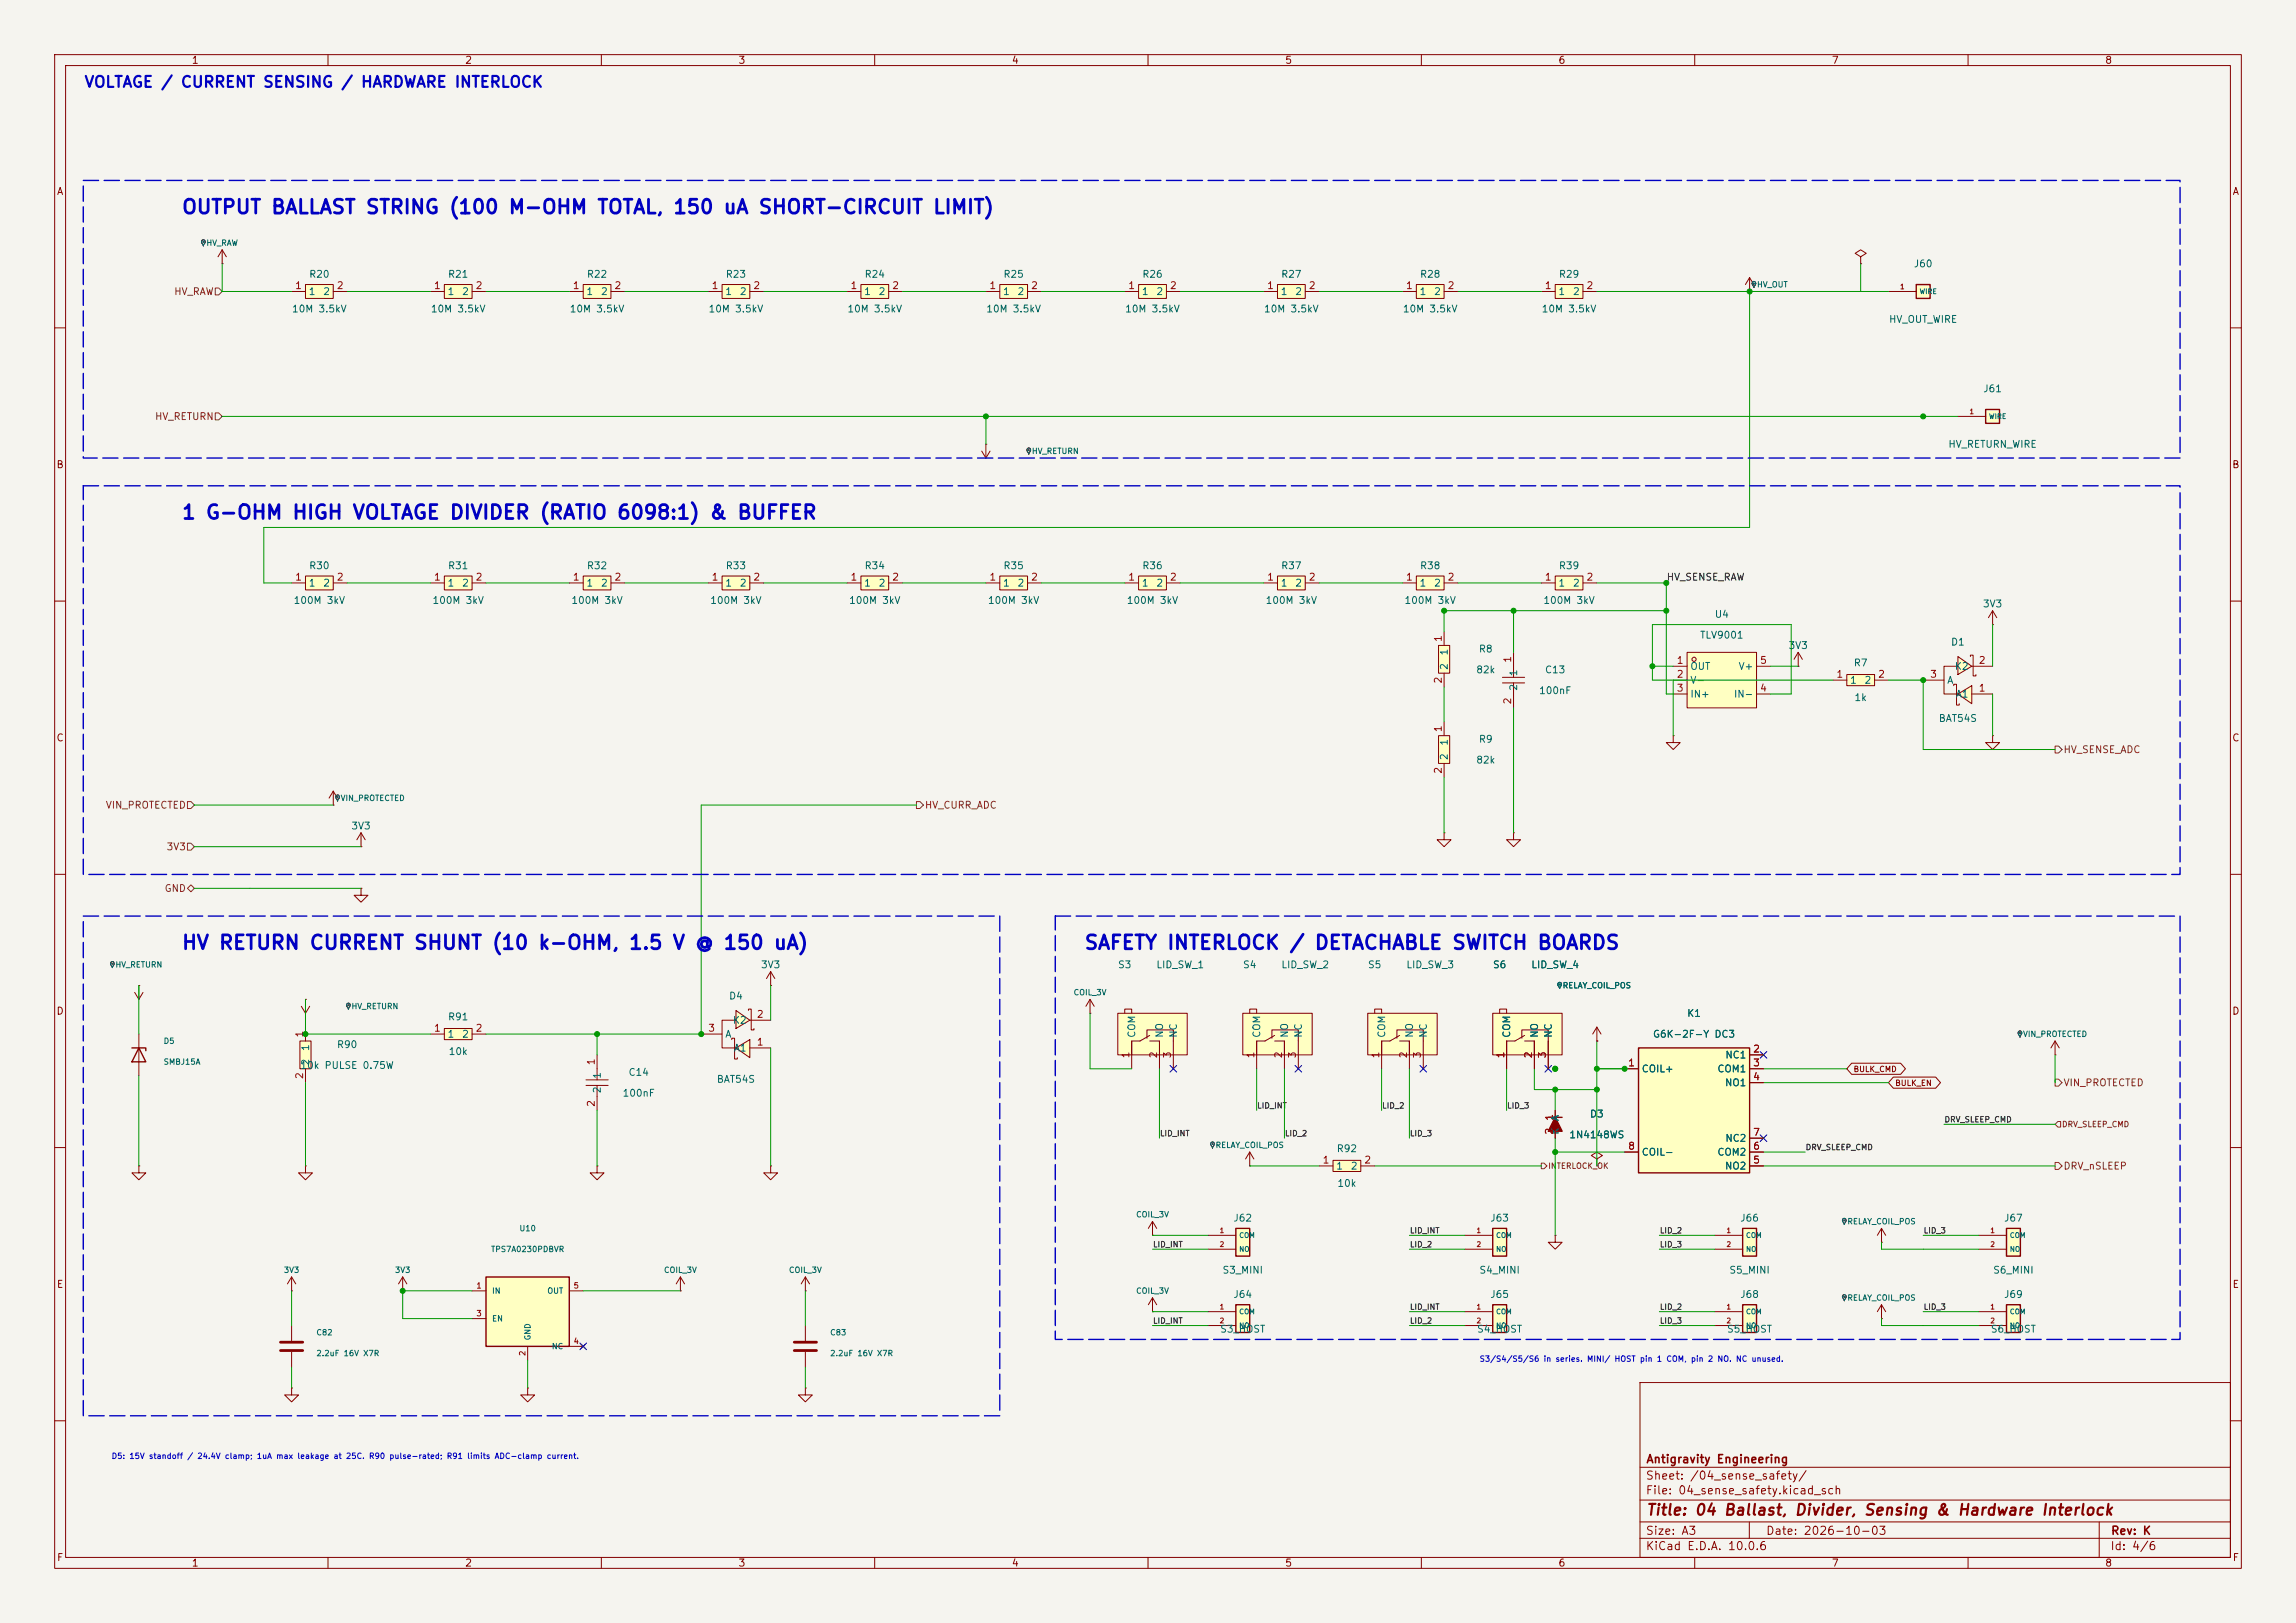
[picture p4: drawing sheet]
<svg xmlns="http://www.w3.org/2000/svg" width="420mm" height="297mm" viewBox="0 0 420 297" stroke-linecap="round" stroke-linejoin="round" font-family="sans-serif">
<defs><g id="words">
<g font-size="2.5" fill="#0000c2">
<text x="33.1" y="39.8">OUTPUT BALLAST STRING (100 M-OHM TOTAL, 150 uA SHORT-CIRCUIT LIMIT)</text>
<text x="33.1" y="95.6">1 G-OHM HIGH VOLTAGE DIVIDER (RATIO 6098:1) &amp; BUFFER</text>
<text x="33.1" y="174.4">HV RETURN CURRENT SHUNT (10 k-OHM, 1.5 V @ 150 uA)</text>
<text x="198.2" y="174.4">SAFETY INTERLOCK / DETACHABLE SWITCH BOARDS</text>
</g>
<text font-size="2" fill="#0000c2" x="15.3" y="16.5">VOLTAGE / CURRENT SENSING / HARDWARE INTERLOCK</text>
<text font-size="2" fill="#840000" x="301" y="277.8">Title: 04 Ballast, Divider, Sensing &amp; Hardware Interlock</text>
<g font-size="1.5" fill="#840000">
<text x="301" y="268.1">Antigravity Engineering</text>
<text x="300.9" y="273.8">File: 04_sense_safety.kicad_sch</text>
<text x="300.9" y="271.1">Sheet: /04_sense_safety/</text>
<text x="300.9" y="281.2">Size: A3</text>
<text x="322.9" y="281.2">Date: 2026-10-03</text>
<text x="386" y="281.2">Rev: K</text>
<text x="300.9" y="284">KiCad E.D.A. 10.0.6</text>
<text x="385.9" y="284">Id: 4/6</text>
</g>
<g font-size="1.3" fill="#840000">
<text x="35" y="12">1</text>
<text x="85" y="12">2</text>
<text x="135" y="12">3</text>
<text x="185" y="12">4</text>
<text x="235" y="12">5</text>
<text x="285" y="12">6</text>
<text x="335" y="12">7</text>
<text x="385" y="12">8</text>
<text x="10.3" y="36">A</text>
<text x="408.3" y="36">A</text>
<text x="10.2" y="86">B</text>
<text x="408.2" y="86">B</text>
<text x="10.2" y="136">C</text>
<text x="408.2" y="136">C</text>
<text x="10.2" y="186">D</text>
<text x="408.2" y="186">D</text>
<text x="10.3" y="236">E</text>
<text x="408.3" y="236">E</text>
<text x="10.3" y="286">F</text>
<text x="35" y="287">1</text>
<text x="85" y="287">2</text>
<text x="135" y="287">3</text>
<text x="185" y="287">4</text>
<text x="235" y="287">5</text>
<text x="285" y="287">6</text>
<text x="335" y="287">7</text>
<text x="385" y="287">8</text>
<text x="408.3" y="286">F</text>
</g>
<g font-size="1.3" fill="#a90000">
<text x="53.9" y="53.2">1</text>
<text x="61.5" y="53.2">2</text>
<text x="79.3" y="53.2">1</text>
<text x="86.9" y="53.2">2</text>
<text x="104.7" y="53.2">1</text>
<text x="112.3" y="53.2">2</text>
<text x="130.1" y="53.2">1</text>
<text x="137.7" y="53.2">2</text>
<text x="155.5" y="53.2">1</text>
<text x="163.1" y="53.2">2</text>
<text x="180.9" y="53.2">1</text>
<text x="188.5" y="53.2">2</text>
<text x="206.3" y="53.2">1</text>
<text x="213.9" y="53.2">2</text>
<text x="231.7" y="53.2">1</text>
<text x="239.3" y="53.2">2</text>
<text x="257.1" y="53.2">1</text>
<text x="264.7" y="53.2">2</text>
<text x="282.5" y="53.2">1</text>
<text x="290.1" y="53.2">2</text>
<text x="53.9" y="106.5">1</text>
<text x="61.5" y="106.5">2</text>
<text x="79.3" y="106.5">1</text>
<text x="86.9" y="106.5">2</text>
<text x="104.7" y="106.5">1</text>
<text x="112.3" y="106.5">2</text>
<text x="130.1" y="106.5">1</text>
<text x="137.7" y="106.5">2</text>
<text x="155.5" y="106.5">1</text>
<text x="163.1" y="106.5">2</text>
<text x="180.9" y="106.5">1</text>
<text x="188.5" y="106.5">2</text>
<text x="206.3" y="106.5">1</text>
<text x="213.9" y="106.5">2</text>
<text x="231.7" y="106.5">1</text>
<text x="239.3" y="106.5">2</text>
<text x="257.1" y="106.5">1</text>
<text x="264.7" y="106.5">2</text>
<text x="282.5" y="106.5">1</text>
<text x="290.1" y="106.5">2</text>
<text x="264" y="117.6" transform="rotate(-90 264 117.6)">1</text>
<text x="264" y="125.2" transform="rotate(-90 264 125.2)">2</text>
<text x="276.7" y="121.4" transform="rotate(-90 276.7 121.4)">1</text>
<text x="306.6" y="121.8">1</text>
<text x="306.6" y="124.3">2</text>
<text x="321.8" y="121.8">5</text>
<text x="335.8" y="124.3">1</text>
<text x="343.4" y="124.3">2</text>
<text x="353" y="124.3">3</text>
<text x="361.9" y="121.8">2</text>
<text x="276.7" y="129" transform="rotate(-90 276.7 129)">2</text>
<text x="306.6" y="126.9">3</text>
<text x="321.8" y="126.9">4</text>
<text x="361.9" y="126.9">1</text>
<text x="264" y="134.1" transform="rotate(-90 264 134.1)">1</text>
<text x="264" y="141.7" transform="rotate(-90 264 141.7)">2</text>
<text x="55.7" y="190" transform="rotate(-90 55.7 190)">1</text>
<text x="79.3" y="189.1">1</text>
<text x="86.9" y="189.1">2</text>
<text x="129.4" y="189.1">3</text>
<text x="138.3" y="191.6">1</text>
<text x="138.3" y="186.6">2</text>
<text x="55.7" y="197.6" transform="rotate(-90 55.7 197.6)">2</text>
<text x="109.1" y="195" transform="rotate(-90 109.1 195)">1</text>
<text x="206.9" y="193.8" transform="rotate(-90 206.9 193.8)">1</text>
<text x="212" y="193.8" transform="rotate(-90 212 193.8)">2</text>
<text x="214.5" y="193.8" transform="rotate(-90 214.5 193.8)">3</text>
<text x="229.7" y="193.8" transform="rotate(-90 229.7 193.8)">1</text>
<text x="234.8" y="193.8" transform="rotate(-90 234.8 193.8)">2</text>
<text x="237.4" y="193.8" transform="rotate(-90 237.4 193.8)">3</text>
<text x="252.6" y="193.8" transform="rotate(-90 252.6 193.8)">1</text>
<text x="257.7" y="193.8" transform="rotate(-90 257.7 193.8)">2</text>
<text x="260.2" y="193.8" transform="rotate(-90 260.2 193.8)">3</text>
<text x="275.5" y="193.8" transform="rotate(-90 275.5 193.8)">1</text>
<text x="280.5" y="193.8" transform="rotate(-90 280.5 193.8)">2</text>
<text x="283.1" y="193.8" transform="rotate(-90 283.1 193.8)">3</text>
<text x="297.7" y="195.4">1</text>
<text x="320.6" y="192.9">2</text>
<text x="320.6" y="195.4">3</text>
<text x="320.6" y="198">4</text>
<text x="109.1" y="202.7" transform="rotate(-90 109.1 202.7)">2</text>
<text x="284.3" y="207.7" transform="rotate(-90 284.3 207.7)">2</text>
<text x="284.3" y="205.2" transform="rotate(-90 284.3 205.2)">1</text>
<text x="320.6" y="208.1">7</text>
<text x="241.8" y="213.2">1</text>
<text x="249.5" y="213.2">2</text>
<text x="297.7" y="210.7">8</text>
<text x="320.6" y="213.2">5</text>
<text x="320.6" y="210.7">6</text>
</g>
<g font-size="1.3" fill="#006464">
<text x="56.4" y="51.1">R20</text>
<text x="81.8" y="51.1">R21</text>
<text x="107.2" y="51.1">R22</text>
<text x="132.6" y="51.1">R23</text>
<text x="158" y="51.1">R24</text>
<text x="183.4" y="51.1">R25</text>
<text x="208.8" y="51.1">R26</text>
<text x="234.2" y="51.1">R27</text>
<text x="259.6" y="51.1">R28</text>
<text x="285" y="51.1">R29</text>
<text x="350" y="49.2">J60</text>
<text x="53.3" y="57.5">10M 3.5kV</text>
<text x="56.4" y="54.3">1</text>
<text x="59" y="54.3">2</text>
<text x="78.7" y="57.5">10M 3.5kV</text>
<text x="81.8" y="54.3">1</text>
<text x="84.4" y="54.3">2</text>
<text x="104.1" y="57.5">10M 3.5kV</text>
<text x="107.2" y="54.3">1</text>
<text x="109.8" y="54.3">2</text>
<text x="129.5" y="57.5">10M 3.5kV</text>
<text x="132.6" y="54.3">1</text>
<text x="135.2" y="54.3">2</text>
<text x="154.9" y="57.5">10M 3.5kV</text>
<text x="158" y="54.3">1</text>
<text x="160.6" y="54.3">2</text>
<text x="180.3" y="57.5">10M 3.5kV</text>
<text x="183.4" y="54.3">1</text>
<text x="186" y="54.3">2</text>
<text x="205.7" y="57.5">10M 3.5kV</text>
<text x="208.8" y="54.3">1</text>
<text x="211.4" y="54.3">2</text>
<text x="231.1" y="57.5">10M 3.5kV</text>
<text x="234.2" y="54.3">1</text>
<text x="236.8" y="54.3">2</text>
<text x="256.5" y="57.5">10M 3.5kV</text>
<text x="259.6" y="54.3">1</text>
<text x="262.2" y="54.3">2</text>
<text x="281.9" y="57.5">10M 3.5kV</text>
<text x="285" y="54.3">1</text>
<text x="287.6" y="54.3">2</text>
<text x="345.4" y="59.4">HV_OUT_WIRE</text>
<text x="362.7" y="72.1">J61</text>
<text x="356.3" y="82.2">HV_RETURN_WIRE</text>
<text x="56.4" y="107.6">1</text>
<text x="56.4" y="104.5">R30</text>
<text x="59" y="107.6">2</text>
<text x="81.8" y="107.6">1</text>
<text x="81.8" y="104.5">R31</text>
<text x="84.4" y="107.6">2</text>
<text x="107.2" y="107.6">1</text>
<text x="107.2" y="104.5">R32</text>
<text x="109.8" y="107.6">2</text>
<text x="132.6" y="107.6">1</text>
<text x="132.6" y="104.5">R33</text>
<text x="135.2" y="107.6">2</text>
<text x="158" y="107.6">1</text>
<text x="158" y="104.5">R34</text>
<text x="160.6" y="107.6">2</text>
<text x="183.4" y="107.6">1</text>
<text x="183.4" y="104.5">R35</text>
<text x="186" y="107.6">2</text>
<text x="208.8" y="107.6">1</text>
<text x="208.8" y="104.5">R36</text>
<text x="211.4" y="107.6">2</text>
<text x="234.2" y="107.6">1</text>
<text x="234.2" y="104.5">R37</text>
<text x="236.8" y="107.6">2</text>
<text x="259.6" y="107.6">1</text>
<text x="259.6" y="104.5">R38</text>
<text x="262.2" y="107.6">2</text>
<text x="285" y="107.6">1</text>
<text x="285" y="104.5">R39</text>
<text x="287.6" y="107.6">2</text>
<text x="53.6" y="110.8">100M 3kV</text>
<text x="79" y="110.8">100M 3kV</text>
<text x="104.4" y="110.8">100M 3kV</text>
<text x="129.8" y="110.8">100M 3kV</text>
<text x="155.2" y="110.8">100M 3kV</text>
<text x="180.6" y="110.8">100M 3kV</text>
<text x="206" y="110.8">100M 3kV</text>
<text x="231.4" y="110.8">100M 3kV</text>
<text x="256.8" y="110.8">100M 3kV</text>
<text x="282.2" y="110.8">100M 3kV</text>
<text x="313.6" y="113.4">U4</text>
<text x="362.6" y="111.5">3V3</text>
<text x="270.4" y="119.7">R8</text>
<text x="310.9" y="117.2">TLV9001</text>
<text x="327" y="119.1">3V3</text>
<text x="356.8" y="118.4">D1</text>
<text x="265.1" y="122.7" transform="rotate(-90 265.1 122.7)">2</text>
<text x="265.1" y="120.1" transform="rotate(-90 265.1 120.1)">1</text>
<text x="269.9" y="123.5">82k</text>
<text x="277.8" y="123.9" transform="rotate(-90 277.8 123.9)">1</text>
<text x="282.5" y="123.5">C13</text>
<text x="309.1" y="122.9">OUT</text>
<text x="309.1" y="125.4">V-</text>
<text x="317.9" y="122.9">V+</text>
<text x="338.3" y="125.4">1</text>
<text x="339" y="122.2">R7</text>
<text x="341" y="125.4">2</text>
<text x="356.1" y="125.4">A</text>
<text x="357.5" y="122.9">K2</text>
<text x="277.8" y="126.5" transform="rotate(-90 277.8 126.5)">2</text>
<text x="281.4" y="127.3">100nF</text>
<text x="309.1" y="128">IN+</text>
<text x="317.1" y="128">IN-</text>
<text x="339.1" y="128.6">1k</text>
<text x="357.6" y="128">A1</text>
<text x="265.1" y="136.6" transform="rotate(-90 265.1 136.6)">1</text>
<text x="270.4" y="136.2">R9</text>
<text x="354.5" y="132.4">BAT54S</text>
<text x="265.1" y="139.2" transform="rotate(-90 265.1 139.2)">2</text>
<text x="269.9" y="140">82k</text>
<text x="64.2" y="152.1">3V3</text>
<text x="139.1" y="177.5">3V3</text>
<text x="204.4" y="177.5">S3</text>
<text x="211.4" y="177.5">LID_SW_1</text>
<text x="227.3" y="177.5">S4</text>
<text x="234.3" y="177.5">LID_SW_2</text>
<text x="250.1" y="177.5">S5</text>
<text x="257.1" y="177.5">LID_SW_3</text>
<text x="273" y="177.5">S6</text>
<text x="280" y="177.5">LID_SW_4</text>
<text x="133.3" y="183.2">D4</text>
<text x="81.8" y="190.2">1</text>
<text x="81.8" y="187">R91</text>
<text x="84.4" y="190.2">2</text>
<text x="132.6" y="190.2">A</text>
<text x="133.9" y="187.7">K2</text>
<text x="208" y="190" transform="rotate(-90 208 190)">COM</text>
<text x="213.1" y="190" transform="rotate(-90 213.1 190)">NO</text>
<text x="215.6" y="190" transform="rotate(-90 215.6 190)">NC</text>
<text x="230.8" y="190" transform="rotate(-90 230.8 190)">COM</text>
<text x="235.9" y="190" transform="rotate(-90 235.9 190)">NO</text>
<text x="238.5" y="190" transform="rotate(-90 238.5 190)">NC</text>
<text x="253.7" y="190" transform="rotate(-90 253.7 190)">COM</text>
<text x="258.8" y="190" transform="rotate(-90 258.8 190)">NO</text>
<text x="261.3" y="190" transform="rotate(-90 261.3 190)">NC</text>
<text x="276.6" y="190" transform="rotate(-90 276.6 190)">COM</text>
<text x="281.6" y="190" transform="rotate(-90 281.6 190)">NO</text>
<text x="284.2" y="190" transform="rotate(-90 284.2 190)">NC</text>
<text x="302.3" y="190.2">G6K-2F-Y DC3</text>
<text x="308.5" y="186.4">K1</text>
<text x="54.8" y="195.9">10k PULSE 0.75W</text>
<text x="56.8" y="195.1" transform="rotate(-90 56.8 195.1)">2</text>
<text x="56.8" y="192.4" transform="rotate(-90 56.8 192.4)">1</text>
<text x="61.5" y="192.1">R90</text>
<text x="82" y="193.4">10k</text>
<text x="110.2" y="197.5" transform="rotate(-90 110.2 197.5)">1</text>
<text x="114.9" y="197.2">C14</text>
<text x="134.1" y="192.7">A1</text>
<text x="300.2" y="196.5">COIL+</text>
<text x="314" y="196.5">COM1</text>
<text x="315.5" y="194">NC1</text>
<text x="110.2" y="200.2" transform="rotate(-90 110.2 200.2)">2</text>
<text x="113.8" y="201">100nF</text>
<text x="131" y="198.4">BAT54S</text>
<text x="315.4" y="199.1">NO1</text>
<text x="285.4" y="207.7" transform="rotate(-90 285.4 207.7)">K</text>
<text x="285.4" y="205.3" transform="rotate(-90 285.4 205.3)">A</text>
<text x="287" y="208.6">1N4148WS</text>
<text x="290.7" y="204.8">D3</text>
<text x="315.5" y="209.2">NC2</text>
<text x="244.3" y="214.3">1</text>
<text x="244.4" y="211.1">R92</text>
<text x="247" y="214.3">2</text>
<text x="300.2" y="211.8">COIL-</text>
<text x="314" y="211.8">COM2</text>
<text x="315.4" y="214.3">NO2</text>
<text x="244.5" y="217.5">10k</text>
<text x="225.5" y="223.8">J62</text>
<text x="272.5" y="223.8">J63</text>
<text x="318.2" y="223.8">J66</text>
<text x="366.5" y="223.8">J67</text>
<text x="223.5" y="233.4">S3_MINI</text>
<text x="270.5" y="233.4">S4_MINI</text>
<text x="316.2" y="233.4">S5_MINI</text>
<text x="364.5" y="233.4">S6_MINI</text>
<text x="225.5" y="237.8">J64</text>
<text x="272.5" y="237.8">J65</text>
<text x="318.2" y="237.8">J68</text>
<text x="366.5" y="237.8">J69</text>
<text x="223.1" y="244.2">S3_HOST</text>
<text x="270.1" y="244.2">S4_HOST</text>
<text x="315.8" y="244.2">S5_HOST</text>
<text x="364.1" y="244.2">S6_HOST</text>
</g>
<g font-size="1.3" fill="#725600">
<text x="31.8" y="54.3">HV_RAW</text>
<text x="28.2" y="77.2">HV_RETURN</text>
<text x="377.4" y="138.1">HV_SENSE_ADC</text>
<text x="19.2" y="148.3">VIN_PROTECTED</text>
<text x="169.1" y="148.3">HV_CURR_ADC</text>
<text x="30.4" y="155.9">3V3</text>
<text x="30" y="163.5">GND</text>
<text x="377.4" y="199.1">VIN_PROTECTED</text>
<text x="377.4" y="214.3">DRV_nSLEEP</text>
</g>
<text font-size="1.3" fill="#0f0f0f" x="304.8" y="106.6">HV_SENSE_RAW</text>
<g font-size="1" fill="#006464">
<text x="37.7" y="45.2">HV_RAW</text>
<text x="321.3" y="52.8">HV_OUT</text>
<text x="188.7" y="83.3">HV_RETURN</text>
<text x="62.2" y="146.8">VIN_PROTECTED</text>
<text x="21" y="177.3">HV_RETURN</text>
<text x="64.2" y="184.9">HV_RETURN</text>
<text x="196.3" y="182.4">COIL_3V</text>
<text x="285.8" y="181.1">RELAY_COIL_POS</text>
<text x="29.8" y="191.3">D5</text>
<text x="370" y="190">VIN_PROTECTED</text>
<text x="29.8" y="195.1">SMBJ15A</text>
<text x="222.3" y="210.3">RELAY_COIL_POS</text>
<text x="94.9" y="225.6">U10</text>
<text x="207.7" y="223">COIL_3V</text>
<text x="337.8" y="224.3">RELAY_COIL_POS</text>
<text x="51.8" y="233.2">3V3</text>
<text x="72.2" y="233.2">3V3</text>
<text x="89.7" y="229.4">TPS7A0230PDBVR</text>
<text x="121.4" y="233.2">COIL_3V</text>
<text x="144.2" y="233.2">COIL_3V</text>
<text x="89.9" y="237">IN</text>
<text x="100" y="237">OUT</text>
<text x="207.7" y="237">COIL_3V</text>
<text x="337.8" y="238.3">RELAY_COIL_POS</text>
<text x="57.8" y="244.6">C82</text>
<text x="89.9" y="242.1">EN</text>
<text x="97.3" y="245.4" transform="rotate(-90 97.3 245.4)">GND</text>
<text x="151.8" y="244.6">C83</text>
<text x="57.8" y="248.4">2.2uF 16V X7R</text>
<text x="100.8" y="247.1">NC</text>
<text x="151.8" y="248.4">2.2uF 16V X7R</text>
</g>
<g font-size="1" fill="#840000">
<text x="339" y="196.4">BULK_CMD</text>
<text x="346.6" y="199">BULK_EN</text>
</g>
<g font-size="1" fill="#0f0f0f">
<text x="229.9" y="203.1">LID_INT</text>
<text x="252.7" y="203.1">LID_2</text>
<text x="275.6" y="203.1">LID_3</text>
<text x="212.1" y="208.2">LID_INT</text>
<text x="234.9" y="208.2">LID_2</text>
<text x="257.8" y="208.2">LID_3</text>
<text x="355.6" y="205.6">DRV_SLEEP_CMD</text>
<text x="330.2" y="210.7">DRV_SLEEP_CMD</text>
<text x="257.8" y="226">LID_INT</text>
<text x="303.5" y="226">LID_2</text>
<text x="351.8" y="226">LID_3</text>
<text x="210.8" y="228.5">LID_INT</text>
<text x="257.8" y="228.5">LID_2</text>
<text x="303.5" y="228.5">LID_3</text>
<text x="257.8" y="239.9">LID_INT</text>
<text x="303.5" y="239.9">LID_2</text>
<text x="351.8" y="239.9">LID_3</text>
<text x="210.8" y="242.5">LID_INT</text>
<text x="257.8" y="242.5">LID_2</text>
<text x="303.5" y="242.5">LID_3</text>
</g>
<g font-size="1" fill="#725600">
<text x="377.1" y="206.5">DRV_SLEEP_CMD</text>
<text x="283.1" y="214.1">INTERLOCK_OK</text>
</g>
<g font-size="1" fill="#a90000">
<text x="87" y="236">1</text>
<text x="104.8" y="236">5</text>
<text x="87" y="241.1">3</text>
<text x="96.3" y="248.2" transform="rotate(-90 96.3 248.2)">2</text>
<text x="104.8" y="246.2">4</text>
</g>
<g font-size="1" fill="#0000c2">
<text x="270.6" y="249.4">S3/S4/S5/S6 in series. MINI/ HOST pin 1 COM, pin 2 NO. NC unused.</text>
<text x="20.3" y="267.2">D5: 15V standoff / 24.4V clamp; 1uA max leakage at 25C. R90 pulse-rated; R91 limits ADC-clamp current.</text>
</g>
<g font-size=".9" fill="#a90000">
<text x="347.5" y="53.1">1</text>
<text x="360.2" y="76">1</text>
<text x="223" y="225.9">1</text>
<text x="270" y="225.9">1</text>
<text x="315.7" y="225.9">1</text>
<text x="364" y="225.9">1</text>
<text x="223" y="228.4">2</text>
<text x="270" y="228.4">2</text>
<text x="315.7" y="228.4">2</text>
<text x="364" y="228.4">2</text>
<text x="223" y="239.8">1</text>
<text x="270" y="239.8">1</text>
<text x="315.7" y="239.8">1</text>
<text x="364" y="239.8">1</text>
<text x="223" y="242.4">2</text>
<text x="270" y="242.4">2</text>
<text x="315.7" y="242.4">2</text>
<text x="364" y="242.4">2</text>
</g>
<g font-size=".9" fill="#006464">
<text x="351" y="54">WIRE</text>
<text x="363.7" y="76.9">WIRE</text>
<text x="226.6" y="226.7">COM</text>
<text x="273.6" y="226.7">COM</text>
<text x="319.3" y="226.7">COM</text>
<text x="367.5" y="226.7">COM</text>
<text x="226.6" y="229.3">NO</text>
<text x="273.6" y="229.3">NO</text>
<text x="319.3" y="229.3">NO</text>
<text x="367.5" y="229.3">NO</text>
<text x="226.6" y="240.7">COM</text>
<text x="226.6" y="243.3">NO</text>
<text x="273.6" y="240.7">COM</text>
<text x="273.6" y="243.3">NO</text>
<text x="319.3" y="240.7">COM</text>
<text x="319.3" y="243.3">NO</text>
<text x="367.5" y="240.7">COM</text>
<text x="367.5" y="243.3">NO</text>
</g>
</g></defs>
<path d="M0 0h420v297h-420z" fill="#f5f4ef" stroke="#f5f4ef" stroke-width=".18"/>
<g fill="none" stroke="#840000" stroke-width=".18">
<path d="M10 10h400v277h-400zM12 12h396v273h-396zM60 10v2M110 10v2M160 10v2M210 10v2M260 10v2M310 10v2M360 10v2M10 60h2M408 60h2M10 110h2"/>
<path d="M408 110h2M10 160h2M276.9 152.4v1.3h1.2l-1.2 1.2-1.3-1.2h1.3M276.9 152.4h.1M408 160h2M10 210h2M109.2 213.4v1.2h1.3l-1.3 1.3-1.3-1.3h1.3M109.2 213.4h.1M284.5 203.2v5.1M408 210h2M300 253h108v32h-108zM10 260h2"/>
<path d="M300 278.5h108M300 274.5h108M300 268.5h108M320 278.5v3M384 278.5v6.5M408 260h2M60 285v2M110 285v2M160 285v2M210 285v2M260 285v2M300 281.5h108"/>
<path d="M310 285v2M360 285v2"/>
</g>
<path d="M284.5 204.5l1.2 2.5h-2.5z" fill="#840000" stroke="#840000" stroke-width=".25"/>
<path d="M283.2 204.5h2.5" fill="none" stroke="#840000" stroke-width=".25"/>
<path d="M273 185.4h12.7v7.6h-12.7z" fill="#ffffc2"/>
<path d="M285.1 179.8a.39 .39 0 0 1 .5 .2 .39 .39 0 0 1-.1 .5l-.2 .4-.3-.6zM273 185.4h12.7v7.6h-12.7zM274.3 185.4v-.7h1.3v.7M275.6 190.5v5.1M278.4 190v-1.5h4.8v7.1M278.9 189.5l-1.8 1h-1.5v2.5M278.9 190.5h1.8v2.5M280.7 190.5v5.1M292.1 190.5h.1M292.1 188l-.8 1.2M292.1 188l.8 1.2M292.1 188v2.5" fill="none" stroke="#840000" stroke-width=".18"/>
<circle cx="285.3" cy="180.2" r=".07" fill="#840000" stroke="#840000" stroke-width=".18"/>
<path d="M285.1 179.8a.39 .39 0 0 1 .5 .2 .39 .39 0 0 1-.1 .5l-.2 .4-.3-.6z" fill="none" stroke="#006464" stroke-width=".18"/>
<circle cx="285.3" cy="180.2" r=".07" fill="#006464" stroke="#006464" stroke-width=".18"/>
<path d="M284.5 105.4h5.1v2.6h-5.1z" fill="#ffffc2"/>
<path d="M281.9 106.7h2.6M284.5 105.4h5.1v2.6h-5.1zM289.6 106.7h2.5" fill="none" stroke="#840000" stroke-width=".18"/>
<path d="M233.7 105.4h5.1v2.6h-5.1z" fill="#ffffc2"/>
<path d="M231.1 106.7h2.6M233.7 105.4h5.1v2.6h-5.1zM238.8 106.7h2.5" fill="none" stroke="#840000" stroke-width=".18"/>
<path d="M259.1 105.4h5.1v2.6h-5.1z" fill="#ffffc2"/>
<g fill="none" stroke="#840000" stroke-width=".18">
<path d="M256.5 106.7h2.6M259.1 105.4h5.1v2.6h-5.1zM264.2 106.7h2.5M124.5 236.2h.1M124.5 233.7l-.8 1.2M124.5 233.7l.7 1.2M124.5 233.7v2.5M147.3 236.2h.1M147.3 233.7l-.7 1.2M147.3 233.7l.8 1.2M147.3 233.7v2.5M147.3 242.6v2.8"/>
<path d="M147.3 247.4v2.8"/>
</g>
<path d="M145.3 245.6h4.1M145.3 247.1h4.1" fill="none" stroke="#840000" stroke-width=".51"/>
<g fill="#ffffc2">
<path d="M134.6 191.8l2.6-1.6v3.4z"/>
<path d="M134.6 184.9l2.6 1.8-2.6 1.5z"/>
</g>
<g fill="none" stroke="#840000" stroke-width=".18">
<path d="M141 177.8l-.8 1.3M141 177.8l.7 1.3M141 177.8v2.5M107.2 197.6h4M107.2 198.6h4M109.2 193v4.6M109.2 198.6v4.6M128.3 189.2h3.8M133.9 190.2v-.2h.5v3.8h.5v-.2M134.6 191.8l2.6-1.6v3.4zM134.6 186.7h-2.5v5.1h2.5M134.6 184.9l2.6 1.8-2.6 1.5z"/>
<path d="M136.9 184.9v-.2h.5v3.8h.5v-.3M137.2 191.8h3.8M137.2 186.7h3.8M141 180.3h.1M141 213.4v1.2h1.2l-1.2 1.3-1.3-1.3h1.3M141 213.4h.1M147.3 254v1.3h1.3l-1.3 1.2-1.3-1.2h1.3M147.3 254h.1"/>
</g>
<path d="M250.2 185.4h12.7v7.6h-12.7z" fill="#ffffc2"/>
<path d="M250.2 185.4h12.7v7.6h-12.7zM251.5 185.4v-.7h1.2v.7M252.7 190.5v5.1M255.5 190v-1.5h4.8v7.1M256 189.5l-1.8 1h-1.5v2.5M256 190.5h1.8v2.5M257.8 190.5v5.1" fill="none" stroke="#840000" stroke-width=".18"/>
<path d="M88.9 233.7h15.2v12.7h-15.2z" fill="#ffffc2"/>
<path d="M88.9 233.7h15.2v12.7h-15.2z" fill="none" stroke="#840000" stroke-width=".25"/>
<path d="M86.4 236.2h2.5M104.1 236.2h2.6M86.4 241.3h2.5M96.5 246.4v2.5M104.1 246.4h2.6M106.3 246l.8 .8M107.1 246l-.8 .8" fill="none" stroke="#840000" stroke-width=".18"/>
<path d="M157.5 52.1h5.1v2.5h-5.1z" fill="#ffffc2"/>
<path d="M154.9 53.3h2.6M157.5 52.1h5.1v2.5h-5.1zM162.6 53.3h2.5" fill="none" stroke="#840000" stroke-width=".18"/>
<path d="M106.7 52.1h5.1v2.5h-5.1z" fill="#ffffc2"/>
<path d="M37 43.9a.39 .39 0 0 1 .5 .2 .39 .39 0 0 1-.1 .5l-.2 .4-.3-.6zM40.6 48.3h.1M40.6 45.7l-.7 1.3M40.6 45.7l.8 1.3M40.6 45.7v2.6M104.1 53.3h2.6M106.7 52.1h5.1v2.5h-5.1zM111.8 53.3h2.5" fill="none" stroke="#840000" stroke-width=".18"/>
<circle cx="37.2" cy="44.3" r=".07" fill="#840000" stroke="#840000" stroke-width=".18"/>
<path d="M37 43.9a.39 .39 0 0 1 .5 .2 .39 .39 0 0 1-.1 .5l-.2 .4-.3-.6z" fill="none" stroke="#006464" stroke-width=".18"/>
<circle cx="37.2" cy="44.3" r=".07" fill="#006464" stroke="#006464" stroke-width=".18"/>
<path d="M132.1 52.1h5.1v2.5h-5.1z" fill="#ffffc2"/>
<path d="M129.5 53.3h2.6M132.1 52.1h5.1v2.5h-5.1zM137.2 53.3h2.5" fill="none" stroke="#840000" stroke-width=".18"/>
<path d="M55.9 105.4h5.1v2.6h-5.1z" fill="#ffffc2"/>
<path d="M53.3 106.7h2.6M55.9 105.4h5.1v2.6h-5.1zM61 106.7h2.5" fill="none" stroke="#840000" stroke-width=".18"/>
<path d="M81.3 105.4h5.1v2.6h-5.1z" fill="#ffffc2"/>
<path d="M78.7 106.7h2.6M81.3 105.4h5.1v2.6h-5.1zM86.4 106.7h2.5" fill="none" stroke="#840000" stroke-width=".18"/>
<path d="M106.7 105.4h5.1v2.6h-5.1z" fill="#ffffc2"/>
<path d="M104.1 106.7h2.6M106.7 105.4h5.1v2.6h-5.1zM111.8 106.7h2.5" fill="none" stroke="#840000" stroke-width=".18"/>
<path d="M55.9 52.1h5.1v2.5h-5.1z" fill="#ffffc2"/>
<path d="M53.3 53.3h2.6M55.9 52.1h5.1v2.5h-5.1zM61 53.3h2.5" fill="none" stroke="#840000" stroke-width=".18"/>
<path d="M81.3 52.1h5.1v2.5h-5.1z" fill="#ffffc2"/>
<path d="M78.7 53.3h2.6M81.3 52.1h5.1v2.5h-5.1zM86.4 53.3h2.5" fill="none" stroke="#840000" stroke-width=".18"/>
<path d="M157.5 105.4h5.1v2.6h-5.1z" fill="#ffffc2"/>
<path d="M154.9 106.7h2.6M157.5 105.4h5.1v2.6h-5.1zM162.6 106.7h2.5" fill="none" stroke="#840000" stroke-width=".18"/>
<path d="M132.1 105.4h5.1v2.6h-5.1z" fill="#ffffc2"/>
<path d="M129.5 106.7h2.6M132.1 105.4h5.1v2.6h-5.1zM137.2 106.7h2.5M199.4 185.4h.1M199.4 182.9l-.8 1.3M199.4 182.9l.8 1.3M199.4 182.9v2.5" fill="none" stroke="#840000" stroke-width=".18"/>
<path d="M182.9 105.4h5.1v2.6h-5.1z" fill="#ffffc2"/>
<path d="M180.3 106.7h2.6M182.9 105.4h5.1v2.6h-5.1zM188 106.7h2.5M61 147.3h.1M61 144.8l-.8 1.3M61 144.8l.7 1.3M61 144.8v2.5M61.5 145.5a.39 .39 0 0 1 .6 .2 .39 .39 0 0 1-.2 .5l-.2 .4-.3-.6z" fill="none" stroke="#840000" stroke-width=".18"/>
<circle cx="61.7" cy="145.9" r=".07" fill="#840000" stroke="#840000" stroke-width=".18"/>
<path d="M61.5 145.5a.39 .39 0 0 1 .6 .2 .39 .39 0 0 1-.2 .5l-.2 .4-.3-.6z" fill="none" stroke="#006464" stroke-width=".18"/>
<circle cx="61.7" cy="145.9" r=".07" fill="#006464" stroke="#006464" stroke-width=".18"/>
<path d="M318.8 238.8h2.5v5h-2.5z" fill="#ffffc2"/>
<path d="M318.8 238.8h2.5v5h-2.5z" fill="none" stroke="#840000" stroke-width=".25"/>
<path d="M313.7 240h5.1M313.7 242.6h5.1" fill="none" stroke="#840000" stroke-width=".18"/>
<path d="M337.8 123.4h5.1v2.1h-5.1z" fill="#ffffc2"/>
<path d="M364.5 114.3h.1M364.5 111.8l-.8 1.2M364.5 111.8l.8 1.2M364.5 111.8v2.5M335.3 124.5h2.5M337.8 123.4h5.1v2.1h-5.1zM342.9 124.5h2.5" fill="none" stroke="#840000" stroke-width=".18"/>
<g fill="#ffffc2">
<path d="M358.1 127l2.6-1.5v3.3z"/>
<path d="M358.1 120.1l2.6 1.8-2.6 1.5z"/>
</g>
<g fill="none" stroke="#840000" stroke-width=".18">
<path d="M328.9 119.4l-.7 1.3M328.9 119.4l.8 1.3M328.9 119.4v2.5M328.9 121.9h.1M351.8 124.5h3.8M357.4 125.5v-.3h.5v3.8h.5v-.2M358.1 127l2.6-1.5v3.3zM358.1 121.9h-2.5v5.1h2.5M358.1 120.1l2.6 1.8-2.6 1.5zM360.4 120.1v-.2h.5v3.8h.5v-.3M360.7 127h3.8M360.7 121.9h3.8"/>
<path d="M364.5 134.6v1.3h1.3l-1.3 1.3-1.3-1.3h1.3M364.5 134.6h.1"/>
</g>
<path d="M308.6 119.4h12.7v10.1h-12.7z" fill="#ffffc2"/>
<g fill="none" stroke="#840000" stroke-width=".18">
<path d="M308.6 119.4h12.7v10.1h-12.7zM306.1 134.6v1.3h1.2l-1.2 1.3-1.3-1.3h1.3M306.1 134.6h.1M306.1 121.9h2.5M306.1 124.5h2.5M306.1 127h2.5M321.3 121.9h2.5M321.3 127h2.5"/>
<circle cx="309.9" cy="120.7" r=".38"/>
</g>
<path d="M263.1 134.6h2.1v5.1h-2.1z" fill="#ffffc2"/>
<path d="M276.9 119.4v4.5M263.1 134.6h2.1v5.1h-2.1zM264.2 132.1v2.5M264.2 139.7v2.5M274.8 123.9h4.1M274.8 125h4.1M276.9 125v4.5" fill="none" stroke="#840000" stroke-width=".18"/>
<path d="M263.1 118.1h2.1v5.1h-2.1z" fill="#ffffc2"/>
<path d="M263.1 118.1h2.1v5.1h-2.1zM264.2 115.6v2.5M264.2 123.2v2.5" fill="none" stroke="#840000" stroke-width=".18"/>
<path d="M273 238.8h2.6v5h-2.6z" fill="#ffffc2"/>
<path d="M273 238.8h2.6v5h-2.6z" fill="none" stroke="#840000" stroke-width=".25"/>
<path d="M210.8 237.5l-.7 1.3M210.8 237.5l.8 1.3M210.8 237.5v2.5M210.8 240h.1M268 240h5M268 242.6h5" fill="none" stroke="#840000" stroke-width=".18"/>
<path d="M226.1 238.8h2.5v5h-2.5z" fill="#ffffc2"/>
<path d="M226.1 238.8h2.5v5h-2.5z" fill="none" stroke="#840000" stroke-width=".25"/>
<path d="M292.1 212.1l1-.6-1-.7-1 .7 1 .6v1.3M292.1 213.4h.1M210.8 226.1h.1M210.8 223.5l-.7 1.3M210.8 223.5l.8 1.3M210.8 223.5v2.6M221 240h5.1M221 242.6h5.1" fill="none" stroke="#840000" stroke-width=".18"/>
<path d="M208.3 105.4h5.1v2.6h-5.1z" fill="#ffffc2"/>
<path d="M205.7 106.7h2.6M208.3 105.4h5.1v2.6h-5.1zM213.4 106.7h2.5" fill="none" stroke="#840000" stroke-width=".18"/>
<path d="M299.7 191.8h20.3v22.8h-20.3z" fill="#ffffc2"/>
<path d="M299.7 191.8h20.3v22.8h-20.3z" fill="none" stroke="#840000" stroke-width=".25"/>
<g fill="none" stroke="#840000" stroke-width=".18">
<path d="M297.2 195.6h2.5M320 195.6h2.6M320 193h2.6M320 198.1h2.6M297.2 210.8h2.5M320 213.4h2.6M320 210.8h2.6M320 208.3h2.6M284.5 226.1v1.2h1.2l-1.2 1.3-1.3-1.3h1.3M284.5 226.1h.1M337.2 237a.39 .39 0 0 1 .5 .2 .39 .39 0 0 1-.2 .5l-.1 .3-.4-.6zM344.2 238.8l-.8 1.2"/>
<path d="M344.2 238.8l.7 1.2M344.2 238.8v2.5M344.2 241.3h.1"/>
</g>
<circle cx="337.4" cy="237.3" r=".07" fill="#840000" stroke="#840000" stroke-width=".18"/>
<path d="M337.2 237a.39 .39 0 0 1 .5 .2 .39 .39 0 0 1-.2 .5l-.1 .3-.4-.6z" fill="none" stroke="#006464" stroke-width=".18"/>
<circle cx="337.4" cy="237.3" r=".07" fill="#006464" stroke="#006464" stroke-width=".18"/>
<path d="M243.8 212.3h5.1v2.1h-5.1z" fill="#ffffc2"/>
<path d="M221.6 209a.39 .39 0 0 1 .5 .2 .39 .39 0 0 1-.1 .5l-.2 .4-.3-.6zM228.6 213.4h.1M228.6 210.8l-.8 1.3M228.6 210.8l.8 1.3M228.6 210.8v2.6M241.3 213.4h2.5M243.8 212.3h5.1v2.1h-5.1zM248.9 213.4h2.6" fill="none" stroke="#840000" stroke-width=".18"/>
<circle cx="221.8" cy="209.4" r=".07" fill="#840000" stroke="#840000" stroke-width=".18"/>
<path d="M221.6 209a.39 .39 0 0 1 .5 .2 .39 .39 0 0 1-.1 .5l-.2 .4-.3-.6z" fill="none" stroke="#006464" stroke-width=".18"/>
<circle cx="221.8" cy="209.4" r=".07" fill="#006464" stroke="#006464" stroke-width=".18"/>
<path d="M226.1 224.8h2.5v5.1h-2.5z" fill="#ffffc2"/>
<path d="M226.1 224.8h2.5v5.1h-2.5z" fill="none" stroke="#840000" stroke-width=".25"/>
<path d="M221 226.1h5.1M221 228.6h5.1" fill="none" stroke="#840000" stroke-width=".18"/>
<path d="M273 224.8h2.6v5.1h-2.6z" fill="#ffffc2"/>
<path d="M273 224.8h2.6v5.1h-2.6z" fill="none" stroke="#840000" stroke-width=".25"/>
<path d="M268 226.1h5M268 228.6h5M337.2 223a.39 .39 0 0 1 .5 .2 .39 .39 0 0 1-.2 .5l-.1 .4-.4-.7zM344.2 227.3h.1M344.2 224.8l-.8 1.3M344.2 224.8l.7 1.3M344.2 224.8v2.5" fill="none" stroke="#840000" stroke-width=".18"/>
<circle cx="337.4" cy="223.3" r=".07" fill="#840000" stroke="#840000" stroke-width=".18"/>
<path d="M337.2 223a.39 .39 0 0 1 .5 .2 .39 .39 0 0 1-.2 .5l-.1 .4-.4-.7z" fill="none" stroke="#006464" stroke-width=".18"/>
<circle cx="337.4" cy="223.3" r=".07" fill="#006464" stroke="#006464" stroke-width=".18"/>
<path d="M367 238.8h2.6v5h-2.6z" fill="#ffffc2"/>
<path d="M367 238.8h2.6v5h-2.6z" fill="none" stroke="#840000" stroke-width=".25"/>
<path d="M361.9 240h5.1M361.9 242.6h5.1" fill="none" stroke="#840000" stroke-width=".18"/>
<path d="M367 224.8h2.6v5.1h-2.6z" fill="#ffffc2"/>
<path d="M367 224.8h2.6v5.1h-2.6z" fill="none" stroke="#840000" stroke-width=".25"/>
<path d="M361.9 226.1h5.1M361.9 228.6h5.1" fill="none" stroke="#840000" stroke-width=".18"/>
<path d="M318.8 224.8h2.5v5.1h-2.5z" fill="#ffffc2"/>
<path d="M318.8 224.8h2.5v5.1h-2.5z" fill="none" stroke="#840000" stroke-width=".25"/>
<path d="M369.3 188.7a.39 .39 0 0 1 .5 .2 .39 .39 0 0 1-.1 .5l-.2 .4-.3-.6zM375.9 193h.1M375.9 190.5l-.7 1.3M375.9 190.5l.8 1.3M375.9 190.5v2.5M313.7 226.1h5.1M313.7 228.6h5.1" fill="none" stroke="#840000" stroke-width=".18"/>
<circle cx="369.5" cy="189" r=".07" fill="#840000" stroke="#840000" stroke-width=".18"/>
<path d="M369.3 188.7a.39 .39 0 0 1 .5 .2 .39 .39 0 0 1-.1 .5l-.2 .4-.3-.6z" fill="none" stroke="#006464" stroke-width=".18"/>
<circle cx="369.5" cy="189" r=".07" fill="#006464" stroke="#006464" stroke-width=".18"/>
<path d="M204.5 185.4h12.7v7.6h-12.7z" fill="#ffffc2"/>
<path d="M204.5 185.4h12.7v7.6h-12.7zM205.7 185.4v-.7h1.3v.7M207 190.5v5.1M209.8 190v-1.5h4.8v7.1M210.3 189.5l-1.8 1h-1.5v2.5M210.3 190.5h1.8v2.5M212.1 190.5v5.1" fill="none" stroke="#840000" stroke-width=".18"/>
<path d="M227.3 185.4h12.7v7.6h-12.7z" fill="#ffffc2"/>
<g fill="none" stroke="#840000" stroke-width=".18">
<path d="M320 53.3h.1M320 50.8l-.7 1.3M320 50.8l.8 1.3M320 50.8v2.5M320.6 51.6a.39 .39 0 0 1 .6 .1 .39 .39 0 0 1-.2 .6l-.2 .3-.3-.6zM66 154.9h.1M66 152.4l-.7 1.3M66 152.4l.8 1.3M66 152.4v2.5M264.2 152.4v1.3h1.2l-1.2 1.2-1.3-1.2h1.3M264.2 152.4h.1M20.3 176a.39 .39 0 0 1 .6 .2 .39 .39 0 0 1-.2 .5l-.2 .4-.3-.6z"/>
<path d="M24.6 181.6l.8 1.3M25.4 180.3h.1M25.4 180.3v2.6M26.2 181.6l-.8 1.3M227.3 185.4h12.7v7.6h-12.7zM228.6 185.4v-.7h1.3v.7M229.9 190.5v5.1M232.7 190v-1.5h4.8v7.1M233.2 189.5l-1.8 1h-1.5v2.5M233.2 190.5h1.7v2.5M234.9 190.5v5.1"/>
</g>
<g fill="#840000" stroke="#840000" stroke-width=".18">
<circle cx="20.5" cy="176.3" r=".07"/>
<circle cx="320.8" cy="51.9" r=".07"/>
</g>
<path d="M320.6 51.6a.39 .39 0 0 1 .6 .1 .39 .39 0 0 1-.2 .6l-.2 .3-.3-.6zM20.3 176a.39 .39 0 0 1 .6 .2 .39 .39 0 0 1-.2 .5l-.2 .4-.3-.6z" fill="none" stroke="#006464" stroke-width=".18"/>
<g fill="#006464" stroke="#006464" stroke-width=".18">
<circle cx="20.5" cy="176.3" r=".07"/>
<circle cx="320.8" cy="51.9" r=".07"/>
</g>
<path d="M284.5 52.1h5.1v2.5h-5.1z" fill="#ffffc2"/>
<path d="M281.9 53.3h2.6M284.5 52.1h5.1v2.5h-5.1zM289.6 53.3h2.5M66 162.6v1.2h1.3l-1.3 1.3-1.2-1.3h1.2M66 162.6h.1" fill="none" stroke="#840000" stroke-width=".18"/>
<path d="M259.1 52.1h5.1v2.5h-5.1z" fill="#ffffc2"/>
<path d="M256.5 53.3h2.6M259.1 52.1h5.1v2.5h-5.1zM264.2 53.3h2.5" fill="none" stroke="#840000" stroke-width=".18"/>
<path d="M233.7 52.1h5.1v2.5h-5.1z" fill="#ffffc2"/>
<path d="M231.1 53.3h2.6M233.7 52.1h5.1v2.5h-5.1zM238.8 53.3h2.5M53.3 254v1.3h1.3l-1.3 1.2-1.2-1.2h1.2M53.3 254h.1M96.5 254v1.3h1.3l-1.3 1.2-1.3-1.2h1.3M96.5 254h.1" fill="none" stroke="#840000" stroke-width=".18"/>
<path d="M208.3 52.1h5.1v2.5h-5.1z" fill="#ffffc2"/>
<path d="M205.7 53.3h2.6M208.3 52.1h5.1v2.5h-5.1zM213.4 53.3h2.5" fill="none" stroke="#840000" stroke-width=".18"/>
<path d="M350.5 52.1h2.6v2.5h-2.6z" fill="#ffffc2"/>
<path d="M350.5 52.1h2.6v2.5h-2.6z" fill="none" stroke="#840000" stroke-width=".25"/>
<path d="M345.4 53.3h5.1" fill="none" stroke="#840000" stroke-width=".18"/>
<path d="M182.9 52.1h5.1v2.5h-5.1z" fill="#ffffc2"/>
<g fill="none" stroke="#840000" stroke-width=".18">
<path d="M180.3 53.3h2.6M182.9 52.1h5.1v2.5h-5.1zM188 53.3h2.5M179.6 82.6l.7 1.2M180.3 81.3h.1M180.3 81.3v2.5M181.1 82.6l-.8 1.2M188 82a.39 .39 0 0 1 .5 .2 .39 .39 0 0 1-.1 .5l-.2 .4-.3-.6zM25.4 189.2v7.7M25.4 213.4v1.2h1.3l-1.3 1.3-1.3-1.3h1.3M25.4 213.4h.1M55.9 213.4v1.2h1.2l-1.2 1.3-1.3-1.3h1.3"/>
<path d="M55.9 213.4h.1M53.3 236.2h.1M53.3 233.7l-.7 1.2M53.3 233.7l.8 1.2M53.3 233.7v2.5M73.7 236.2h.1M73.7 233.7l-.8 1.2M73.7 233.7l.7 1.2M73.7 233.7v2.5M53.3 242.6v2.8M53.3 247.4v2.8"/>
</g>
<circle cx="188.2" cy="82.4" r=".07" fill="#840000" stroke="#840000" stroke-width=".18"/>
<path d="M188 82a.39 .39 0 0 1 .5 .2 .39 .39 0 0 1-.1 .5l-.2 .4-.3-.6z" fill="none" stroke="#006464" stroke-width=".18"/>
<circle cx="188.2" cy="82.4" r=".07" fill="#006464" stroke="#006464" stroke-width=".18"/>
<path d="M24.1 191.8h2.6v.5M25.4 191.8l1.3 2.5h-2.6z" fill="none" stroke="#840000" stroke-width=".25"/>
<path d="M51.3 245.6h4.1M51.3 247.1h4.1" fill="none" stroke="#840000" stroke-width=".51"/>
<path d="M363.2 74.9h2.6v2.6h-2.6z" fill="#ffffc2"/>
<path d="M363.2 74.9h2.6v2.6h-2.6z" fill="none" stroke="#840000" stroke-width=".25"/>
<path d="M358.1 76.2h5.1M55.1 184.2l.8 1.2M55.9 182.9h.1M55.9 182.9v2.5M56.6 184.2l-.7 1.2M63.5 183.6a.39 .39 0 0 1 .6 .2 .39 .39 0 0 1-.2 .5l-.2 .4-.3-.6z" fill="none" stroke="#840000" stroke-width=".18"/>
<circle cx="63.7" cy="184" r=".07" fill="#840000" stroke="#840000" stroke-width=".18"/>
<path d="M63.5 183.6a.39 .39 0 0 1 .6 .2 .39 .39 0 0 1-.2 .5l-.2 .4-.3-.6z" fill="none" stroke="#006464" stroke-width=".18"/>
<circle cx="63.7" cy="184" r=".07" fill="#006464" stroke="#006464" stroke-width=".18"/>
<path d="M81.3 188.2h5.1v2h-5.1z" fill="#ffffc2"/>
<path d="M340.4 47l1-.6-1-.7-1.1 .7 1.1 .6v1.3M340.4 48.3h.1M78.7 189.2h2.6M81.3 188.2h5.1v2h-5.1zM86.4 189.2h2.5" fill="none" stroke="#840000" stroke-width=".18"/>
<path d="M54.9 190.5h2v5.1h-2z" fill="#ffffc2"/>
<g fill="none" stroke="#840000" stroke-width=".18">
<path d="M54.9 190.5h2v5.1h-2zM55.9 188v2.5M55.9 195.6v2.5M275.6 190.5v5.1M280.7 190.5v5.1M283.2 190.5v5.1M292.1 190.5h.1M297.2 195.6h2.5M320 195.6h2.6M320 193h2.6M320 198.1h2.6M338.7 194.6h9l.9 1-.9 1h-9l-.9-1z"/>
<path d="M346.3 197.1h7.8l.9 1-.9 1h-7.8l-.9-1zM284.5 203.2v5.1M297.2 210.8h2.5M320 213.4h2.6M320 210.8h2.6M320 208.3h2.6"/>
</g>
<path d="M39.4 52.7h.6l.6 .6-.6 .7h-.6zM39.4 75.6h.6l.6 .6-.6 .6h-.6zM375.9 136.5h.7l.6 .7-.6 .6h-.7zM34.3 146.7h.6l.7 .6-.7 .7h-.6zM34.3 154.3h.6l.7 .6-.7 .7h-.6zM167.6 146.7h.7l.6 .6-.6 .7h-.7zM34.3 162.6l.6-.7 .7 .7-.7 .6zM375.9 197.5h.7l.6 .6-.6 .7h-.7zM281.9 212.9h.5l.6 .5-.6 .5h-.5zM375.9 212.7h.7l.6 .7-.6 .6h-.7zM375.9 205.7l.5-.5h.5v1h-.5z" fill="none" stroke="#725600" stroke-width=".18"/>
<g fill="none" stroke="#009600" stroke-width=".18">
<path d="M40.6 48.3v5h12.7M63.5 53.3h15.2M88.9 53.3h15.2M114.3 53.3h15.2M139.7 53.3h15.2M165.1 53.3h15.2M190.5 53.3h15.2M215.9 53.3h15.2M241.3 53.3h15.2M266.7 53.3h15.2M292.1 53.3h53.3M320 53.3v43.2h-271.7v10.2h5"/>
<path d="M340.4 48.3v5M40.6 76.2h317.5M180.3 76.2v5.1M63.5 106.7h15.2M88.9 106.7h15.2M114.3 106.7h15.2M139.7 106.7h15.2M165.1 106.7h15.2M190.5 106.7h15.2M215.9 106.7h15.2M241.3 106.7h15.2M266.7 106.7h15.2"/>
<path d="M276.9 111.8v7.6M292.1 106.7h12.7v20.3h1.3M304.8 111.8h-40.6v3.8M364.5 114.3v7.6M264.2 125.7v6.4M276.9 129.5v22.9M302.3 121.9h3.8M306.1 124.5v10.1M323.8 121.9h5.1M335.3 124.5h-33v-10.2h25.4v12.7h-3.9M345.4 124.5h6.4v12.7h24.1M364.5 127v7.6"/>
<path d="M35.6 147.3h25.4M35.6 154.9h30.4M167.6 147.3h-39.3v41.9h-39.4M264.2 142.2v10.2M35.6 162.6h30.4M25.4 180.3v8.9M25.4 196.9v16.5M55.9 182.9v6.3h22.8M55.9 198.1v15.3M109.2 189.2v3.8M141 180.3v6.4M141 191.8v21.6"/>
<path d="M199.4 185.4v10.2h7.6M212.1 195.6v12.7M229.9 195.6v7.6M234.9 195.6v12.7M252.7 195.6v7.6M257.8 195.6v12.7M275.6 195.6v7.6M280.7 195.6v3.8h11.4M284.5 199.4v3.8M292.1 190.5v22.9M292.1 195.6h5.1M322.6 195.6h15.2"/>
<path d="M322.6 198.1h22.8M375.9 193v5.1M109.2 203.2v10.2M228.6 213.4h12.7M251.5 213.4h30.4M284.5 210.8h12.7M284.5 208.3v17.8M322.6 213.4h53.3M322.6 210.8h7.6M355.6 205.7h20.3M53.3 236.2v6.4M86.4 236.2h-12.7v5.1h12.7"/>
<path d="M106.7 236.2h17.8M147.3 236.2v6.4M210.8 226.1h10.2M210.8 228.6h10.2M257.8 226.1h10.2M257.8 228.6h10.2M303.5 226.1h10.2M303.5 228.6h10.2M344.2 227.3v1.3h17.7M351.8 226.1h10.1M53.3 250.2v3.8M96.5 248.9v5.1"/>
<path d="M147.3 250.2v3.8M210.8 242.6h10.2M210.8 240h10.2M257.8 242.6h10.2M257.8 240h10.2M303.5 242.6h10.2M303.5 240h10.2M344.2 241.3v1.3h17.7M351.8 240h10.1"/>
</g>
<g fill="none" stroke="#000084" stroke-width=".18">
<path d="M214 195l1.2 1.2M215.2 195l-1.2 1.2M236.9 195l1.2 1.2M238.1 195l-1.2 1.2M259.7 195l1.3 1.2M261 195l-1.3 1.2M282.6 195l1.2 1.2M283.8 195l-1.2 1.2M322 192.4l1.2 1.2M323.2 192.4l-1.2 1.2M322 207.7l1.2 1.2M323.2 207.7l-1.2 1.2"/>
<path d="M106.1 245.8l1.2 1.2M107.3 245.8l-1.2 1.2"/>
</g>
<path d="M15.2 33h383.6v50.8h-383.6zM15.2 88.9h383.6v71.1h-383.6zM15.2 167.6h167.7v91.5h-167.7zM193 167.6h205.8v77.5h-205.8z" fill="none" stroke="#0000c2" stroke-width=".25" stroke-dasharray="2.8 1"/>
<path d="M285.1 179.8a.39 .39 0 0 1 .5 .2 .39 .39 0 0 1-.1 .5l-.2 .4-.3-.6z" fill="none" stroke="#006464" stroke-width=".18"/>
<circle cx="285.3" cy="180.2" r=".07" fill="#006464" stroke="#006464" stroke-width=".18"/>
<g fill="#009600" stroke="#009600" stroke-width=".18">
<circle cx="55.9" cy="189.2" r=".46"/>
<circle cx="351.8" cy="76.2" r=".46"/>
<circle cx="320" cy="53.3" r=".46"/>
<circle cx="180.3" cy="76.2" r=".46"/>
<circle cx="109.2" cy="189.2" r=".46"/>
<circle cx="128.3" cy="189.2" r=".46"/>
<circle cx="73.7" cy="236.2" r=".46"/>
<circle cx="297.2" cy="195.6" r=".46"/>
<circle cx="284.5" cy="195.6" r=".46"/>
<circle cx="284.5" cy="199.4" r=".46"/>
<circle cx="292.1" cy="195.6" r=".46"/>
<circle cx="292.1" cy="199.4" r=".46"/>
<circle cx="284.5" cy="210.8" r=".46"/>
<circle cx="264.2" cy="111.8" r=".46"/>
<circle cx="276.9" cy="111.8" r=".46"/>
<circle cx="302.3" cy="121.9" r=".46"/>
<circle cx="304.8" cy="111.8" r=".46"/>
<circle cx="304.8" cy="106.7" r=".46"/>
<circle cx="351.8" cy="124.5" r=".46"/>
</g>
<use href="#words"/>
</svg>
